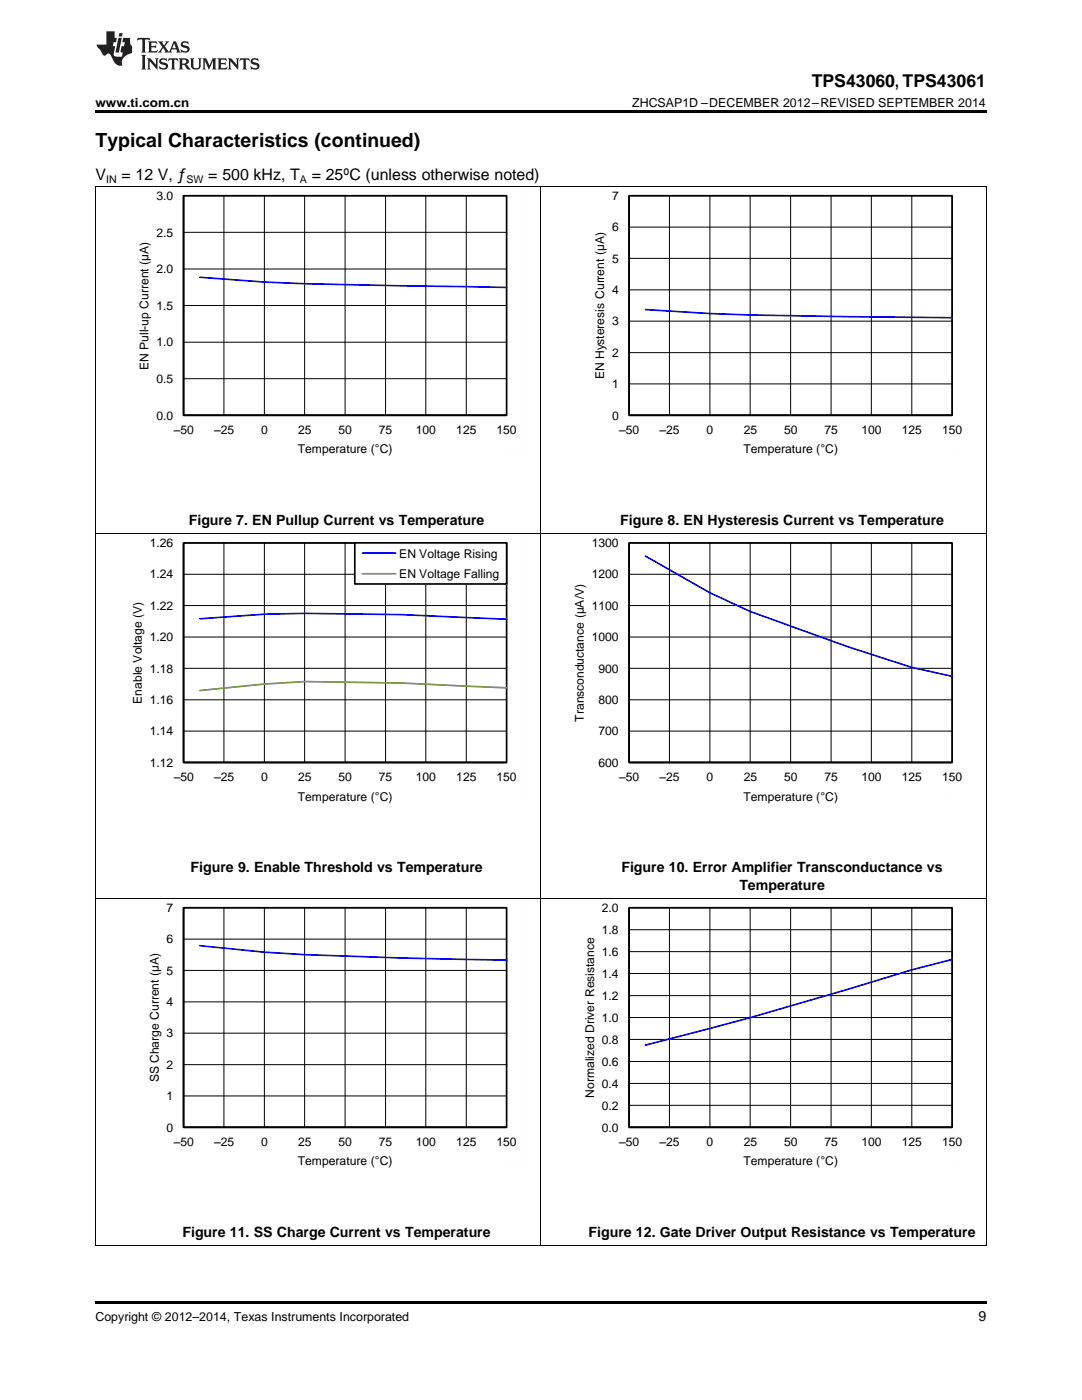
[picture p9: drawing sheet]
<svg xmlns="http://www.w3.org/2000/svg" width="216mm" height="279mm" viewBox="0 0 216 279" stroke-linecap="round" stroke-linejoin="round" font-family="sans-serif">
<defs><g id="words">
<text font-size="3.9" x="19" y="29.3">Typical Characteristics (continued)</text>
<text font-size="3.5" x="162" y="17.3">TPS43060, TPS43061</text>
<g font-size="3.2">
<text x="19" y="36">V</text>
<text x="24.2" y="36">= 12 V, ƒ</text>
<text x="41.6" y="36">= 500 kHz, T</text>
<text x="62.2" y="36">= 25ºC (unless otherwise noted)</text>
</g>
<g font-size="2.8">
<text x="37.7" y="104.8">Figure 7. EN Pullup Current vs Temperature</text>
<text x="123.8" y="104.8">Figure 8. EN Hysteresis Current vs Temperature</text>
<text x="38" y="174.1">Figure 9. Enable Threshold vs Temperature</text>
<text x="124" y="174.1">Figure 10. Error Amplifier Transconductance vs</text>
<text x="147.5" y="177.6">Temperature</text>
<text x="36.4" y="246.9">Figure 11. SS Charge Current vs Temperature</text>
<text x="117.4" y="246.9">Figure 12. Gate Driver Output Resistance vs Temperature</text>
<text x="195.3" y="263.6">9</text>
</g>
<g font-size="2.5">
<text x="19" y="21.4">www.ti.com.cn</text>
<text x="126.2" y="21.4">ZHCSAP1D –DECEMBER 2012–REVISED SEPTEMBER 2014</text>
<text x="19" y="263.6">Copyright © 2012–2014, Texas Instruments Incorporated</text>
</g>
<g font-size="2.4">
<text x="31.2" y="39.9">3.0</text>
<text x="122.1" y="39.9">7</text>
<text x="31.2" y="47.2">2.5</text>
<text x="122.1" y="46.2">6</text>
<text x="122.1" y="52.4">5</text>
<text x="31.2" y="54.5">2.0</text>
<text x="122.1" y="58.7">4</text>
<text x="31.2" y="61.8">1.5</text>
<text x="122.1" y="64.9">3</text>
<text x="31.2" y="69.1">1.0</text>
<text x="122.1" y="71.2">2</text>
<text x="29.6" y="73.8" transform="rotate(-90 29.6 73.8)">EN Pull-up Current (µA)</text>
<text x="31.2" y="76.4">0.5</text>
<text x="120.6" y="75.7" transform="rotate(-90 120.6 75.7)">EN Hysteresis Current (µA)</text>
<text x="122.1" y="77.5">1</text>
<text x="31.2" y="83.7">0.0</text>
<text x="122.1" y="83.7">0</text>
<text x="34.7" y="86.7">±50</text>
<text x="42.7" y="86.7">±25</text>
<text x="52.1" y="86.7">0</text>
<text x="59.5" y="86.7">25</text>
<text x="67.5" y="86.7">50</text>
<text x="75.6" y="86.7">75</text>
<text x="83" y="86.7">100</text>
<text x="91.1" y="86.7">125</text>
<text x="99.1" y="86.7">150</text>
<text x="123.6" y="86.7">±50</text>
<text x="131.6" y="86.7">±25</text>
<text x="141" y="86.7">0</text>
<text x="148.4" y="86.7">25</text>
<text x="156.4" y="86.7">50</text>
<text x="164.5" y="86.7">75</text>
<text x="171.9" y="86.7">100</text>
<text x="180" y="86.7">125</text>
<text x="188" y="86.7">150</text>
<text x="59.4" y="90.5">Temperature (ÉC)</text>
<text x="148.3" y="90.5">Temperature (ÉC)</text>
<text x="29.9" y="109.2">1.26</text>
<text x="79.7" y="111.3">EN Voltage Rising</text>
<text x="118.1" y="109.2">1300</text>
<text x="29.9" y="115.4">1.24</text>
<text x="79.7" y="115.4">EN Voltage Falling</text>
<text x="118.1" y="115.4">1200</text>
<text x="29.9" y="121.7">1.22</text>
<text x="118.1" y="121.7">1100</text>
<text x="29.9" y="128">1.20</text>
<text x="118.1" y="128">1000</text>
<text x="29.9" y="134.2">1.18</text>
<text x="119.4" y="134.2">900</text>
<text x="28.3" y="140.4" transform="rotate(-90 28.3 140.4)">Enable Voltage (V)</text>
<text x="29.9" y="140.5">1.16</text>
<text x="119.4" y="140.5">800</text>
<text x="29.9" y="146.7">1.14</text>
<text x="116.5" y="144" transform="rotate(-90 116.5 144)">Transconductance (µA/V)</text>
<text x="119.4" y="146.7">700</text>
<text x="29.9" y="153">1.12</text>
<text x="34.7" y="155.9">±50</text>
<text x="42.7" y="155.9">±25</text>
<text x="52.1" y="155.9">0</text>
<text x="59.5" y="155.9">25</text>
<text x="67.5" y="155.9">50</text>
<text x="75.6" y="155.9">75</text>
<text x="83" y="155.9">100</text>
<text x="91.1" y="155.9">125</text>
<text x="99.1" y="155.9">150</text>
<text x="119.4" y="153">600</text>
<text x="123.6" y="155.9">±50</text>
<text x="131.6" y="155.9">±25</text>
<text x="141" y="155.9">0</text>
<text x="148.4" y="155.9">25</text>
<text x="156.4" y="155.9">50</text>
<text x="164.5" y="155.9">75</text>
<text x="171.9" y="155.9">100</text>
<text x="180" y="155.9">125</text>
<text x="188" y="155.9">150</text>
<text x="59.4" y="159.8">Temperature (ÉC)</text>
<text x="148.3" y="159.8">Temperature (ÉC)</text>
<text x="33.2" y="182">7</text>
<text x="120.1" y="182">2.0</text>
<text x="33.2" y="188.3">6</text>
<text x="120.1" y="190.8">1.6</text>
<text x="120.1" y="186.4">1.8</text>
<text x="33.2" y="194.5">5</text>
<text x="120.1" y="195.1">1.4</text>
<text x="33.2" y="200.8">4</text>
<text x="120.1" y="203.9">1.0</text>
<text x="120.1" y="199.5">1.2</text>
<text x="33.2" y="207">3</text>
<text x="120.1" y="208.3">0.8</text>
<text x="33.2" y="213.3">2</text>
<text x="120.1" y="212.7">0.6</text>
<text x="31.7" y="216" transform="rotate(-90 31.7 216)">SS Charge Current (µA)</text>
<text x="33.2" y="219.6">1</text>
<text x="118.5" y="219.1" transform="rotate(-90 118.5 219.1)">Normalized Driver Resistance</text>
<text x="120.1" y="221.4">0.2</text>
<text x="120.1" y="217.1">0.4</text>
<text x="33.2" y="225.8">0</text>
<text x="120.1" y="225.8">0.0</text>
<text x="34.7" y="228.8">±50</text>
<text x="42.7" y="228.8">±25</text>
<text x="52.1" y="228.8">0</text>
<text x="59.4" y="232.6">Temperature (ÉC)</text>
<text x="59.5" y="228.8">25</text>
<text x="67.5" y="228.8">50</text>
<text x="75.6" y="228.8">75</text>
<text x="83" y="228.8">100</text>
<text x="91.1" y="228.8">125</text>
<text x="99.1" y="228.8">150</text>
<text x="123.6" y="228.8">±50</text>
<text x="131.6" y="228.8">±25</text>
<text x="141" y="228.8">0</text>
<text x="148.3" y="232.6">Temperature (ÉC)</text>
<text x="148.4" y="228.8">25</text>
<text x="156.4" y="228.8">50</text>
<text x="164.5" y="228.8">75</text>
<text x="171.9" y="228.8">100</text>
<text x="180" y="228.8">125</text>
<text x="188" y="228.8">150</text>
</g>
<g font-size="2.1">
<text x="21.2" y="36.6">IN</text>
<text x="37.2" y="36.6">SW</text>
<text x="59.8" y="36.6">A</text>
</g>
</g></defs>
<path d="M19 259.7h177.8v.5h-177.8z" fill="#000"/>
<g fill="none" stroke="#000" stroke-width=".2">
<path d="M19.1 106.5v142.1M36.6 108.4h64.5v43.7h-64.5M36.6 114.6h64.5M44.7 108.4v43.7M52.8 108.4v43.7M60.8 108.4v43.7M68.9 108.4v43.7M76.9 108.4v43.7M85 108.4v43.7M93 108.4v43.7M107.9 106.5v142.1M196.8 106.5v142.1"/>
<path d="M36.6 139.7h64.5M36.6 133.4h64.5M36.6 127.1h64.5M36.6 120.9h64.5M36.6 145.9h64.5M19 179.3h177.8M36.6 181.2h64.5v43.8h-64.5M36.6 199.9h64.5M36.6 193.7h64.5M36.6 187.4h64.5M44.7 181.2v43.8M52.8 181.2v43.8"/>
<path d="M60.8 181.2v43.8M68.9 181.2v43.8M76.9 181.2v43.8M85 181.2v43.8M93 181.2v43.8M125.5 181.2h64.5v43.8h-64.5M125.5 198.7h64.5M125.5 194.3h64.5M125.5 189.9h64.5M125.5 185.5h64.5M133.6 181.2v43.8M141.7 181.2v43.8"/>
<path d="M149.7 181.2v43.8M157.8 181.2v43.8M165.8 181.2v43.8M173.9 181.2v43.8M181.9 181.2v43.8M36.6 218.7h64.5M36.6 212.5h64.5M36.6 206.2h64.5M125.5 216.2h64.5M125.5 211.9h64.5M125.5 207.4h64.5M125.5 203.1h64.5"/>
<path d="M125.5 220.6h64.5M19 248.6h177.8"/>
</g>
<path d="M36.6 108.3h64.5v43.9h-64.5zM36.6 108.3v43.9h64.5M36.6 181.2h64.5v43.8h-64.5zM36.6 181.2v43.8h64.5M125.5 181.2h64.5v43.8h-64.5zM125.5 181.2v43.8h64.5" fill="none" stroke="#000" stroke-width=".33"/>
<path d="M39.9 123.5l12.8-.9 8.1-.2 19.4 .3 20.9 .9M39.9 188.7l12.8 1.3a1071.2 1071.2 0 0 0 48.4 1.6M190 191.5l-8.1 2.1a890.3 890.3 0 0 1-53.1 15" fill="none" stroke="#00f" stroke-width=".33"/>
<path d="M22.9 180.1h81.1v53.1h-81.1zM111.8 180.1h81.1v53.1h-81.1z" fill="none" stroke="#fefefe" stroke-width=".2" stroke-dasharray=".4 .1" stroke-linecap="butt"/>
<path d="M101.1 137.3l-20.9-1-19.4-.3-8.1 .5-12.8 1.3" fill="none" stroke="#77933c" stroke-width=".33"/>
<path d="M70.8 108.3h30.3v8.3h-30.3z" fill-rule="evenodd" fill="#fff"/>
<path d="M36.6 39.1h64.5v43.8h-64.5zM36.6 39.1v43.8h64.5M125.5 39.1h64.5v43.8h-64.5zM125.5 39.1v43.8h64.5M70.8 108.3h30.3v8.2h-30.3zM125.5 108.3h64.5v43.9h-64.5zM125.5 108.3v43.9h64.5" fill="none" stroke="#000" stroke-width=".33"/>
<path d="M39.9 55.3l12.8 1 8.1 .3 40.3 .8M128.8 61.8l12.8 .8a1885 1885 0 0 0 48.4 .8M72.3 110.4h6.7M128.8 111l12.8 7.3 8.1 3.7 19.4 7 12.8 4.2 8.1 1.8" fill="none" stroke="#00f" stroke-width=".33"/>
<path d="M72.3 114.5h6.7" fill="none" stroke="#77933c" stroke-width=".33"/>
<path d="M22.9 38h81.1v53.1h-81.1zM111.8 38h81.1v53.1h-81.1zM22.9 107.3h81.1v53.1h-81.1zM111.8 107.3h81.1v53.1h-81.1z" fill="none" stroke="#fefefe" stroke-width=".2" stroke-dasharray=".4 .1" stroke-linecap="butt"/>
<g fill="none" stroke="#000" stroke-width=".2">
<path d="M19 37.2h177.8M19.1 37.2v69.3M36.6 39.1h64.5v43.8h-64.5M44.7 39.1v43.8M52.8 39.1v43.8M60.8 39.1v43.8M68.9 39.1v43.8M76.9 39.1v43.8M85 39.1v43.8M93 39.1v43.8M107.9 37.2v69.3M125.5 39.1h64.5v43.8h-64.5"/>
<path d="M133.6 39.1v43.8M141.7 39.1v43.8M149.7 39.1v43.8M157.8 39.1v43.8M165.8 39.1v43.8M173.9 39.1v43.8M181.9 39.1v43.8M196.8 37.2v69.3M36.6 53.7h64.5M36.6 46.4h64.5M125.5 57.9h64.5M125.5 51.6h64.5"/>
<path d="M125.5 45.3h64.5M36.6 75.6h64.5M36.6 68.3h64.5M36.6 61h64.5M125.5 76.6h64.5M125.5 70.4h64.5M125.5 64.1h64.5M19 106.5h177.8M125.5 108.4h64.5v43.7h-64.5M125.5 114.6h64.5M133.6 108.4v43.7M141.7 108.4v43.7"/>
<path d="M149.7 108.4v43.7M157.8 108.4v43.7M165.8 108.4v43.7M173.9 108.4v43.7M181.9 108.4v43.7M125.5 139.7h64.5M125.5 133.4h64.5M125.5 127.1h64.5M125.5 120.9h64.5M125.5 145.9h64.5"/>
</g>
<path d="M19 22h177.8v.5h-177.8z" fill="#000"/>
<g fill="#231f20">
<path d="M27.5 7.6l-.1 .5 .4-.2h.6v.1v2.1l-.2 .4h1l-.3-.4v-2.1l.1-.1h.5l.5 .2-.2-.5zM29.5 8.3l.2 .3v1.5l-.2 .4h1.8l.2-.6a1.04 1.04 0 0 1-1.3 .2v-.7h.6l.3 .2v-.6l-.3 .2h-.6v-.6l.8-.1 .4 .3-.2-.5zM31.5 8.3l.9 1.1-.9 1.1h.8l-.2-.2 .5-.7 .4 .7-.2 .2h1.5l-.1-.2 .1-.4h.9l.1 .4-.2 .2h1l-.3-.3-.7-1.9h-.5l-.9 2-.8-1 .9-1h-.8l.1 .3-.3 .5-.4-.6 .2-.2zM34.7 8.6l.4 1h-.7zM36.3 8.4a.63 .63 0 0 0-.2 .7 .63 .63 0 0 0 .6 .4l.6 .2 .1 .2a.75 .75 0 0 1-.7 .4 .75 .75 0 0 1-.6-.5l.1 .7 .1-.1a1.11 1.11 0 0 0 1.5-.6 1.13 1.13 0 0 0-1.2-.8l-.1-.4a1.04 1.04 0 0 1 1.2 .2l-.2-.5-.1 .1-.5-.2zM28.2 10.9l.2 .4v2.2l-.2 .4h1l-.3-.4v-2.2l.3-.4zM29.3 11.6l.3 .4v1.5l-.3 .4h.8l-.2-.4v-1.3l1.5 1.7v-1.9l.2-.4h-.7l.2 .4v.9l-1.1-1.3zM32 11.8a.62 .62 0 0 0-.2 .7 .62 .62 0 0 0 .6 .4l.6 .1 .1 .3a.76 .76 0 0 1-.7 .3 .76 .76 0 0 1-.6-.4l.1 .7 .1-.1a1.11 1.11 0 0 0 1.5-.6 1.13 1.13 0 0 0-1.2-.8l-.1-.4a1.04 1.04 0 0 1 1.2 .2l-.2-.6-.1 .1-.5-.1zM33.7 11.6l-.2 .6a.61 .61 0 0 1 .8-.3v1.6l-.2 .4h.9l-.2-.4v-1.6a.63 .63 0 0 1 .8 .3l-.2-.6zM35.6 11.6l.3 .4v1.5l-.3 .4h1l-.2-.2v-.8l.5 .2a.76 .76 0 0 0 1.2 .7l-1-1a.58 .58 0 0 0 .6-.5 .58 .58 0 0 0-.5-.6zM36.4 11.9h.1a.45 .45 0 0 1 .5 .1 .45 .45 0 0 1 .1 .5l-.7 .2zM37.9 11.6l.2 .2a2.17 2.17 0 0 0 .3 1.9 .99 .99 0 0 0 1.6-.6v-1.1l.2-.4h-.7l.2 .2a1.92 1.92 0 0 1-.2 1.8 .6 .6 0 0 1-.9-.5v-1.1l.2-.4zM40.4 11.6l.2 .4v1.5l-.2 .4h.7l-.2-.4v-1.4l.8 1.8 .8-1.8v1.4l-.2 .4h.9l-.2-.4v-1.5l.2-.4h-.8l-.6 1.5-.6-1.5zM43.4 11.6l.2 .4v1.5l-.2 .4h1.8l.2-.6a1.04 1.04 0 0 1-1.3 .1v-.6h.5l.4 .2v-.6l-.4 .2h-.5v-.7h.8l.3 .3-.1-.6zM45.5 11.6l.2 .4v1.5l-.2 .4h.7l-.2-.4v-1.3l1.5 1.7v-1.9l.2-.4h-.7l.2 .4v.9l-1.1-1.3zM47.9 11.6l-.1 .6a.61 .61 0 0 1 .8-.3v1.6l-.3 .4h1l-.3-.4 .1-1.6a.63 .63 0 0 1 .7 .3l-.1-.6zM50.2 11.8a.62 .62 0 0 0-.2 .7 .62 .62 0 0 0 .6 .4l.6 .1 .2 .3a.76 .76 0 0 1-.8 .3 .76 .76 0 0 1-.6-.4l.1 .7 .2-.1a1.11 1.11 0 0 0 1.5-.6 1.13 1.13 0 0 0-1.3-.8l-.1-.4a1.04 1.04 0 0 1 1.2 .2l-.1-.6-.2 .1-.5-.1z"/>
<path d="M21.2 6.3v2.6h-1.9l.1 .4 .7 .9a.91 .91 0 0 0 1 .8 .56 .56 0 0 1 .5-.3 .56 .56 0 0 1 .5 .3l.4 .8a1.53 1.53 0 0 0 1.9 1.2 1.54 1.54 0 0 1 1-2.1l.9-.3v-1.4a1.52 1.52 0 0 1-.3-1.6h-1.4l-.2 .8h.5l-.2 .8h-.4l-.2 1v.2l.4 .1-.2 .8a1.93 1.93 0 0 1-1.6-.3l.3-1.8h-.5l.2-.8h.4l.2-.8h-.4v-1.3zM23.6 7.6l-.6 2.9h.7l.6-2.9zM23.8 6.6l-.1 .7h.6l.2-.7z"/>
</g>
<use href="#words"/>
</svg>
